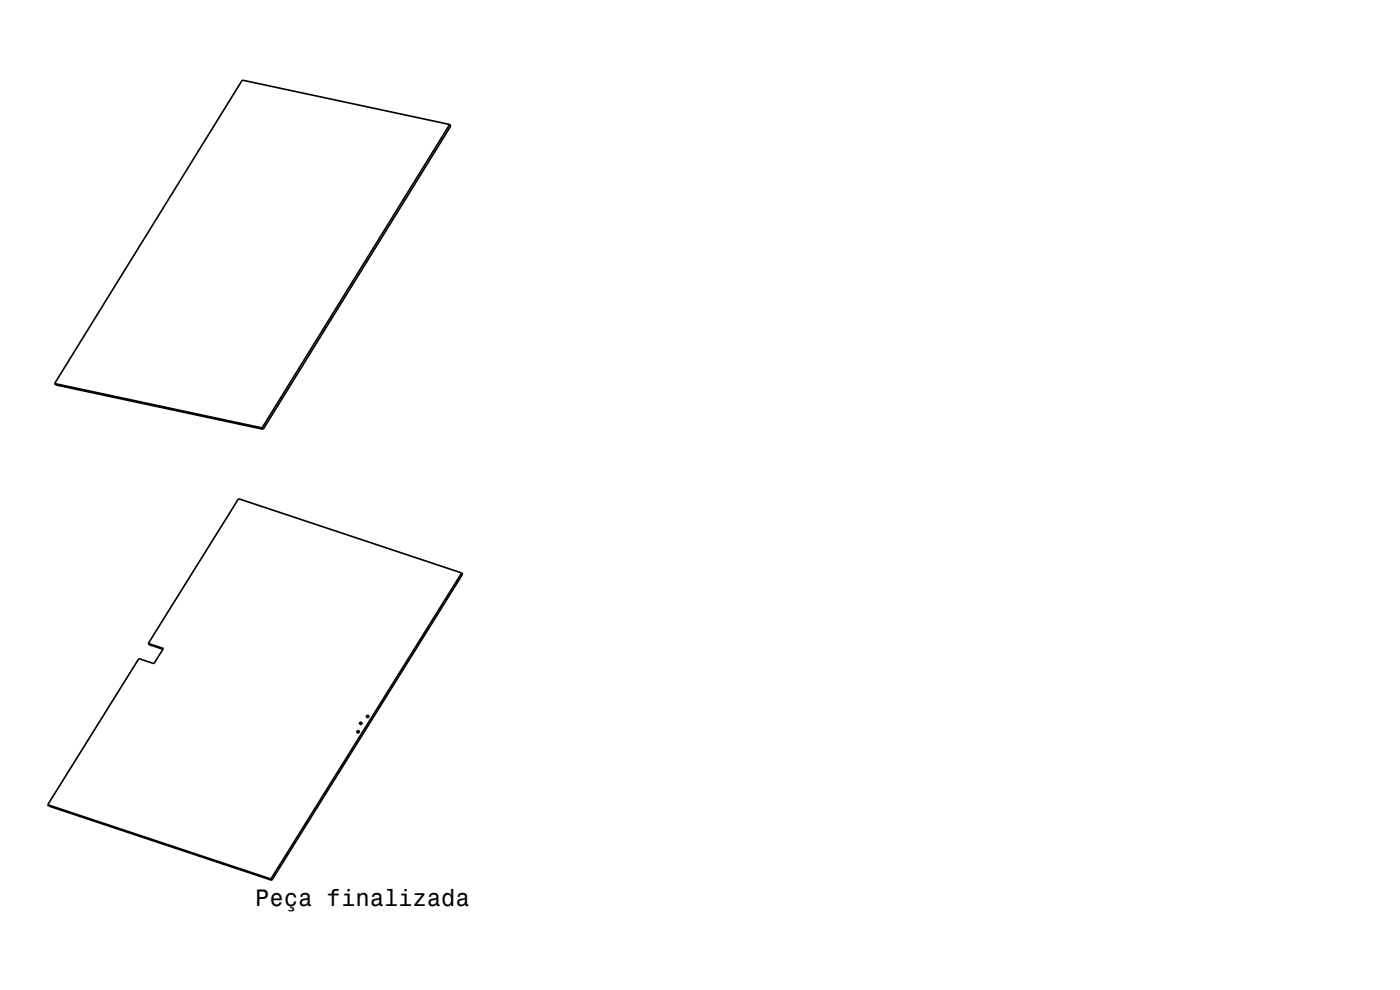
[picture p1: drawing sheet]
<svg xmlns="http://www.w3.org/2000/svg" width="297mm" height="210mm" viewBox="0 0 297 210" stroke-linecap="round" stroke-linejoin="round" font-family="sans-serif">
<defs><g id="words">
<text font-size="5" x="54.1" y="192.3">Peça finalizada</text>
</g></defs>
<g fill="none" stroke="#000" stroke-width=".35">
<path d="M95.4 26.4l.2 .3-39.8 64.4M95.4 26.4l-39.8 64.4M95.4 26.4l-44-9.4-39.8 64.4M11.6 81.4l.2 .2 44 9.5M11.6 81.4l44 9.4M55.6 90.8l.2 .3M31.5 136.5l.2 .3 2.9 .9M31.5 136.5l3.2 1.1-2 3.2-3.2-1.1-19.4 31M97.9 121.5l.2 .3-40.4 64.9M97.9 121.5l-40.4 65M97.9 121.5l-47.3-15.7-19.1 30.7M75.7 155.1l.4-.1 .1 .2-.3 .3-.2-.1z"/>
<path d="M76.2 155.2l-.3 .3M76.3 153.3l.4-.1 .1 .2-.3 .3-.2-.2zM76.8 153.4l-.3 .3M77.9 151.8h.3l-.2 .4-.3-.1zM78.2 152l-.3 .2M10.1 170.7l.2 .3 47.4 15.7M10.1 170.7l47.4 15.8M57.5 186.5l.2 .2"/>
</g>
<use href="#words"/>
</svg>
